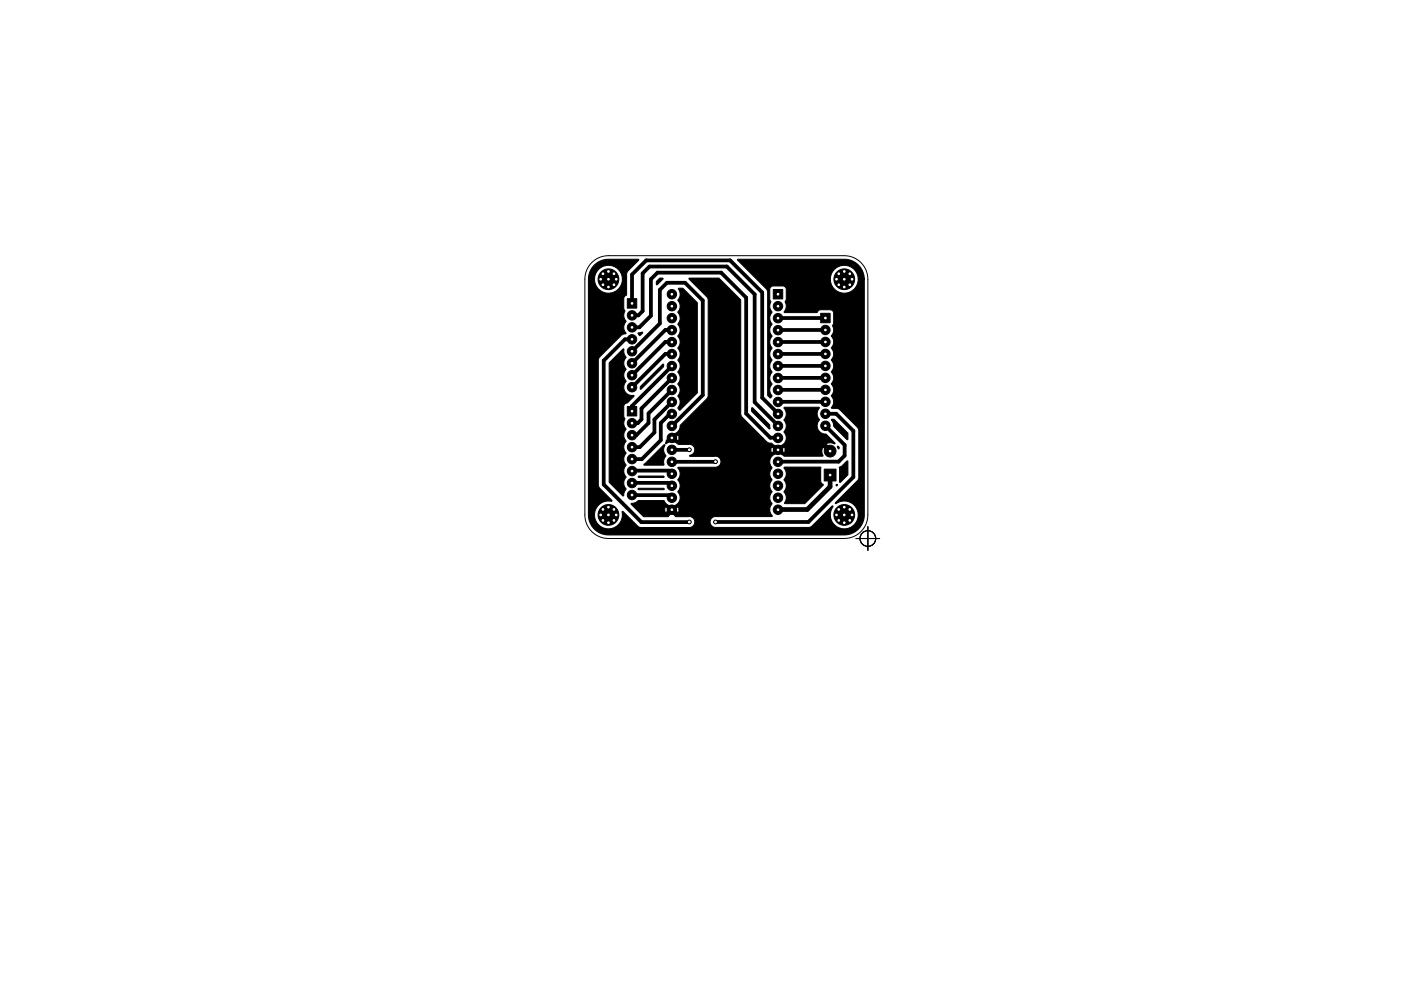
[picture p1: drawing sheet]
<svg xmlns="http://www.w3.org/2000/svg" width="297mm" height="210mm" viewBox="0 0 297 210" stroke-linecap="round" stroke-linejoin="round" font-family="sans-serif">
<g fill="none" stroke="#000" stroke-width=".21">
<path d="M125.5 55.7a5 5 0 0 1 3.5-1.5h50a5 5 0 0 1 5 5v50a5 5 0 0 1-5 5h-50a5 5 0 0 1-5-5v-50a5 5 0 0 1 1.5-3.5zM181.5 114.2h5M181.5 114.3h5M184 111.7v5.1"/>
<circle cx="184" cy="114.3" r="1.67"/>
<circle cx="184" cy="114.2" r="1.67"/>
</g>
<g fill="#000" stroke="#000" stroke-width=".21">
<path d="M139.8 59h.7l.1 .1-1.4 1.3v-.6zM126.1 56.1a4.3 4.3 0 0 1 2.9-1.1l6.4 .1-2.4 2.5-.1 .4v1.2l-.9-.1a2.96 2.96 0 0 0-4.5-2.4 2.96 2.96 0 0 0-.1 5.1 2.96 2.96 0 0 0 4.5-2.3l.1-.3h.9v3.4l-.5 .3-.1 .4v2.1l.2 .6a1.81 1.81 0 0 0 .2 2.1 2.04 2.04 0 0 0 0 2.7l-1 .4-4.6 4.5-.3 .8v26.4l.4 .7 2.5 2.5-.1 .3a2.97 2.97 0 0 0-2.4 .5l-.7 .7-.4 1.3 .1 1.2 .5 1a2.98 2.98 0 0 0 3.6 .8 2.98 2.98 0 0 0 1.6-3.4h.2l3.1 3.1 .6 .3h10.4l.8-.4 .3-.5v-.5l-.6-.8-.5-.1h-2.9l-.8-.8-.9 .8h-5.1l-2.7-2.7 .9-.3 .7-.4h5.4a1.84 1.84 0 0 0 1.4 1.1l.3 .2 .4-.2a1.8 1.8 0 0 0 .8-3 1.88 1.88 0 0 0 0-2.5 1.93 1.93 0 0 0 0-2.6l8-.1 .7-.3a1.16 1.16 0 0 0 .3-1.4 1.16 1.16 0 0 0-1.3-.6h-5.1l-.1-.2 .7-.3 .4-.7-.1-.8-.5-.4-.5-.1h-2.4l-1.3-.8-1.4 .6 .2-.7 1.4-1.3a1.75 1.75 0 0 0 1.5-1.8l5.7-5.7 .3-.7-.1-20.4-.3-.5-3.7-3.9 6.3-.1 4.7 4.7v24.3l.3 .5 4.3 4.4h-17.7l-.2-.7-.7 .7 .7 .7 .2-.7h17.7l1.2 1 .7 .1 1.3 .8 .3-.2a1.8 1.8 0 0 0 1.4-1.1 1.8 1.8 0 0 0-.4-1.9 1.88 1.88 0 0 0 0-2.5 1.88 1.88 0 0 0 0-2.6l.2-.1h7.2l.1 .1a1.82 1.82 0 0 0-.1 2.3l.1 .3-.4 .7v.9a1.76 1.76 0 0 0 1.1 1.3l.8 .1 1.8 1.9v.2a2.08 2.08 0 0 0-1.9 0l1.5 1.5-.6 .6-1.5-1.5-.2 .6h-7.8l-.2-.7-.7 .7h-1.3l-.7-.7-.1 .5 .1 .9 .7-.7h1.3l.7 .7 .2-.7h7.8v.7l.2 .6-.1 .1h-8.1l-1.3-.7a2.21 2.21 0 0 0-1.8 1.6l.1 .9 .4 .6a2.16 2.16 0 0 0 0 2.7 2.04 2.04 0 0 0 0 2.5 2.04 2.04 0 0 0 0 2.6l-.4 .6-.1 .5h-19.2l-.2-.7-.7 .7h-1.3l-.7-.7-.2 .7 .2 .7 .7-.7h1.3l.7 .7 .2-.7h19.2l.5 1.5h-12.1l-.8 .5-.2 .4v.5l.3 .6 .7 .3h19.9l.7-.3 4.3-4.3 .1 .2-.5 1.1v.8l.2 1 .4 .7a2.98 2.98 0 0 0 4.1 .4 2.98 2.98 0 0 0 .5-4.2 2.98 2.98 0 0 0-4.2-.5v-.1l4.9-5.1 .1-10.2-.3-.8-3.7-3.7-.6-.2-1.1-.1-.1-.1a1.87 1.87 0 0 0 0-2.5 1.87 1.87 0 0 0 0-2.6 1.87 1.87 0 0 0 0-2.5 1.87 1.87 0 0 0 0-2.6 1.87 1.87 0 0 0 0-2.5 1.87 1.87 0 0 0 0-2.5 2.02 2.02 0 0 0 .2-2.3l.3-.5-.1-2.2-.2-.4-.3-.2h-2.4l-.6 .6h-6.8l-.2-.1a2.21 2.21 0 0 0 .3-2.3l.2-.4v-2.1l-.2-.4-.4-.3h-2.2l-.4 .1-.3 .5v2.2l.2 .5a2.08 2.08 0 0 0 .3 2.3 2.07 2.07 0 0 0 0 2.6 2.04 2.04 0 0 0 0 2.5 2.04 2.04 0 0 0 0 2.5 2.04 2.04 0 0 0 0 2.6 2.04 2.04 0 0 0 0 2.5 2.04 2.04 0 0 0 0 2.6 2.04 2.04 0 0 0 0 2.5l-.4 .3-.5-.5-.1-22.1-.3-.5-6-6.2 22.6-.1a4.2 4.2 0 0 1 4.2 4.2l-1.2-.1a2.96 2.96 0 0 0-4.5-2.4 2.96 2.96 0 0 0-.1 5 2.96 2.96 0 0 0 4.5-2.2l.1-.3h1.2l.1 50-.2 1.2a4.3 4.3 0 0 1-4.2 3.1h-49.9a4.2 4.2 0 0 1-4.2-4.3v-50l.4-1.8zM132.1 74h.1a2.09 2.09 0 0 0 .5 1.7l-.3 .6a1.74 1.74 0 0 0 .2 1.8l.1 .2a2.13 2.13 0 0 0 0 2.7 1.75 1.75 0 0 0-.2 2 1.75 1.75 0 0 0 1.8 .9l.1 .2-1.4 1.4-.5 .2-.2 .2v2.4l.1 .7a1.74 1.74 0 0 0 .2 1.8l.1 .2a2.21 2.21 0 0 0 0 2.7l-.2 .4a1.74 1.74 0 0 0 .1 1.8l.1 .2a1.89 1.89 0 0 0 0 2.5l-.2 .5a1.74 1.74 0 0 0 0 1.7l.2 .4a1.89 1.89 0 0 0 0 2.5l-.6 1.5-2.9-2.9v-25.3zM133 63.4h2v2h-2zM135.3 70.6l.9-.1 .1 .1-.6 .6-.4-.4zM140.5 77.3h.2v.5l-4.9 4.8v-.6zM143.9 61.2h.9l3.1 3.1v19l-3.7 3.7-.5-.4a2.22 2.22 0 0 0 0-2.7 1.87 1.87 0 0 0 0-2.5 1.88 1.88 0 0 0 0-2.5 1.88 1.88 0 0 0 0-2.5 1.88 1.88 0 0 0 0-2.6 1.87 1.87 0 0 0 0-2.5 1.88 1.88 0 0 0 0-2.6 1.88 1.88 0 0 0 0-2.5 1.87 1.87 0 0 0 0-2.5 1.93 1.93 0 0 0 .1-2.5zM164 61.4h2v2h-2zM174 66.5h2v2h-2zM133 86.2h2v2h-2zM136.6 98.5l4.2-4.1h.2a1.82 1.82 0 0 0 .1 2.1l.1 .2a2.12 2.12 0 0 0-.5 1.6v.4h-4.1zM159.4 86.5h.2l3.6 3.6 .1 .9h-.2l-3.7-3.7z"/>
<path d="M166.3 99.1h7.7v3.1l.6 .7-4 3.9h-4.3a2.29 2.29 0 0 0-.1-2.6 1.85 1.85 0 0 0 0-2.4 1.88 1.88 0 0 0 0-2.6zM176.3 89h.6l2.9 2.9v1.4h-.2l-2.8-2.8zM177.5 94.7l.4 .2-.1 .4-.1-.1zM178 99.1l.6-.3 1-1h.2v2.9l-1.7 1.7zM135.3 103.7l5.4-.1 .1 .2-.1 .1h-5.3zM135.4 101h5.3l.1 .2-.1 .1h-5.3zM174.8 99.5h2.5v2.5h-2.5z"/>
<circle cx="127.4" cy="59.2" r=".35"/>
<circle cx="127.8" cy="58.1" r=".35"/>
<circle cx="129" cy="59.2" r="2.2"/>
<circle cx="129" cy="57.6" r=".35"/>
<circle cx="130.2" cy="58.1" r=".35"/>
<circle cx="130.7" cy="59.2" r=".35"/>
<circle cx="177.4" cy="59.2" r=".35"/>
<circle cx="177.8" cy="58.1" r=".35"/>
<circle cx="179" cy="57.6" r=".35"/>
<circle cx="179" cy="59.2" r="2.2"/>
<circle cx="180.2" cy="58.1" r=".35"/>
<circle cx="180.7" cy="59.2" r=".35"/>
<circle cx="127.8" cy="60.4" r=".35"/>
<circle cx="129" cy="60.9" r=".35"/>
<circle cx="130.2" cy="60.4" r=".35"/>
<circle cx="134" cy="74.5" r="1"/>
<circle cx="134" cy="72" r="1"/>
<circle cx="134" cy="66.9" r="1"/>
<circle cx="134" cy="79.6" r="1"/>
<circle cx="134" cy="77.1" r="1"/>
<circle cx="134" cy="69.5" r="1"/>
<circle cx="142.5" cy="70" r="1"/>
<circle cx="142.5" cy="67.5" r="1"/>
<circle cx="142.5" cy="72.6" r="1"/>
<circle cx="142.5" cy="77.7" r="1"/>
<circle cx="142.5" cy="75.1" r="1"/>
<circle cx="142.5" cy="62.4" r="1"/>
<circle cx="142.5" cy="65" r="1"/>
<circle cx="165" cy="75.1" r="1"/>
<circle cx="165" cy="67.5" r="1"/>
<circle cx="165" cy="70" r="1"/>
<circle cx="165" cy="72.6" r="1"/>
<circle cx="165" cy="65" r="1"/>
<circle cx="165" cy="77.7" r="1"/>
<circle cx="175" cy="75.1" r="1"/>
<circle cx="175" cy="70" r="1"/>
<circle cx="175" cy="77.6" r="1"/>
<circle cx="175" cy="72.6" r="1"/>
<circle cx="177.8" cy="60.4" r=".35"/>
<circle cx="179" cy="60.9" r=".35"/>
<circle cx="180.2" cy="60.4" r=".35"/>
<circle cx="134" cy="89.8" r="1"/>
<circle cx="134" cy="92.3" r="1"/>
<circle cx="134" cy="94.9" r="1"/>
<circle cx="134" cy="97.4" r="1"/>
<circle cx="134" cy="99.9" r="1"/>
<circle cx="134" cy="82.2" r="1"/>
<circle cx="142.5" cy="82.7" r="1"/>
<circle cx="142.5" cy="92.9" r="1"/>
<circle cx="142.5" cy="80.2" r="1"/>
<circle cx="142.5" cy="90.4" r="1"/>
<circle cx="142.5" cy="87.8" r="1"/>
<circle cx="142.5" cy="98" r="1"/>
<circle cx="142.5" cy="95.4" r="1"/>
<circle cx="142.5" cy="85.3" r="1"/>
<circle cx="146.2" cy="95.4" r=".4"/>
<circle cx="151.7" cy="97.9" r=".4"/>
<circle cx="165" cy="85.3" r="1"/>
<circle cx="165" cy="87.8" r="1"/>
<circle cx="165" cy="92.9" r="1"/>
<circle cx="165" cy="98" r="1"/>
<circle cx="165" cy="82.7" r="1"/>
<circle cx="165" cy="80.2" r="1"/>
<circle cx="165" cy="90.4" r="1"/>
<circle cx="165" cy="95.4" r="1"/>
<circle cx="175" cy="80.2" r="1"/>
<circle cx="175" cy="85.3" r="1"/>
<circle cx="175" cy="90.3" r="1"/>
<circle cx="175" cy="82.7" r="1"/>
<circle cx="175" cy="87.8" r="1"/>
<circle cx="176" cy="95.7" r="1.25"/>
<circle cx="127.4" cy="109.2" r=".35"/>
<circle cx="127.8" cy="108.1" r=".35"/>
<circle cx="127.8" cy="110.4" r=".35"/>
<circle cx="129" cy="109.2" r="2.2"/>
<circle cx="129" cy="110.9" r=".35"/>
<circle cx="129" cy="107.6" r=".35"/>
<circle cx="130.2" cy="108.1" r=".35"/>
<circle cx="130.2" cy="110.4" r=".35"/>
<circle cx="130.7" cy="109.2" r=".35"/>
<circle cx="134" cy="105" r="1"/>
<circle cx="134" cy="102.5" r="1"/>
<circle cx="142.5" cy="100.5" r="1"/>
<circle cx="142.5" cy="103.1" r="1"/>
<circle cx="142.5" cy="108.1" r="1"/>
<circle cx="142.5" cy="105.6" r="1"/>
<circle cx="146.2" cy="110.7" r=".4"/>
<circle cx="151.7" cy="110.7" r=".4"/>
<circle cx="165" cy="108.1" r="1"/>
<circle cx="165" cy="103.1" r="1"/>
<circle cx="165" cy="100.5" r="1"/>
<circle cx="165" cy="105.6" r="1"/>
<circle cx="177.4" cy="109.2" r=".35"/>
<circle cx="177.4" cy="102.9" r=".15"/>
<circle cx="177.8" cy="110.4" r=".35"/>
<circle cx="177.8" cy="108.1" r=".35"/>
<circle cx="179" cy="110.9" r=".35"/>
<circle cx="179" cy="107.6" r=".35"/>
<circle cx="179" cy="109.2" r="2.2"/>
<circle cx="180.2" cy="108.1" r=".35"/>
<circle cx="180.2" cy="110.4" r=".35"/>
<circle cx="180.7" cy="109.2" r=".35"/>
</g>
<g fill="none" stroke="#000" stroke-width=".8">
<path d="M134 64.4v-6.2l3-3h17.8l6.8 6.8v22.4l3.4 3.4M134 74.5l5.9-5.9v-7.1l1.5-1.5h3.9l3.7 3.7v20.1l-6.5 6.5M134 72h-1.5l-4.5 4.5v26.3l8 8 10.2-.1M134 69.5h1.5l2.5-2.5v-7.8l1.4-1.4h13.5l5.3 5.3v24.6l5.1 5.2h1.7M134 66.9h1.3l1-.9v-8l1.4-1.5h16.4l5.9 5.9v22.9l5 5M142.5 77.6l-8.5 8.5v1.1M142.5 70h-1.4l-7.1 7.1M142.5 72.5h-1.4l-7.1 7.1M142.5 75.1h-1.4l-7.1 7.1M165 77.6h.1M165 75.1h.1M165 72.5v.1"/>
<path d="M165 70h.1M165 67.5h.1M165 70h10M165 72.6h10M165 75.1h10M165 77.6h10M165 67.5h10M134 99.9l7.9-.1 .6 .7M142.5 87.8h-.4l-2 1.9v3.7l-4 4h-2.1M142.5 85.2l-3.7 3.8v2.7l-3.2 3.2h-1.6M142.5 82.7l-5 5v2l-2.6 2.6h-.9M142.5 80.2l-6.5 6.5v2.3l-.8 .8h-1.2"/>
<path d="M146.2 95.4h-3.7M151.7 98h-9.2M165 85.2v.1M165 82.7h.1M165 80.2h10M165 85.3h10M165 82.7h10M175 87.8h2.3l3.6 3.6v9.8l-9.5 9.5h-19.7M175 90.3l4.1 4.1v2.3l-1.3 1.2h-12.8M134 105h8l.5 .6M134 102.5l7.9-.1 .6 .6"/>
</g>
<path d="M176 100.8v2.4l-4.9 4.9h-6.1" fill="none" stroke="#000" stroke-width="1"/>
<g fill="#fff" stroke="#fff" stroke-width=".21">
<circle cx="146.2" cy="95.4" r=".18"/>
<circle cx="146.2" cy="110.7" r=".18"/>
<circle cx="151.7" cy="110.7" r=".18"/>
<circle cx="151.7" cy="97.9" r=".17"/>
<circle cx="175" cy="87.8" r=".18"/>
<circle cx="175" cy="90.3" r=".18"/>
<circle cx="175" cy="67.5" r=".18"/>
<circle cx="175" cy="70" r=".18"/>
<circle cx="175" cy="72.6" r=".18"/>
<circle cx="175" cy="75.1" r=".18"/>
<circle cx="175" cy="77.6" r=".18"/>
<circle cx="175" cy="80.2" r=".18"/>
<circle cx="175" cy="82.7" r=".18"/>
<circle cx="175" cy="85.3" r=".18"/>
<circle cx="180.2" cy="60.4" r=".17"/>
<circle cx="180.2" cy="58.1" r=".17"/>
<circle cx="177.8" cy="58.1" r=".17"/>
<circle cx="179" cy="59.2" r=".18"/>
<circle cx="179" cy="57.6" r=".18"/>
<circle cx="180.7" cy="59.2" r=".18"/>
<circle cx="179" cy="60.9" r=".17"/>
<circle cx="177.4" cy="59.2" r=".18"/>
<circle cx="177.8" cy="60.4" r=".17"/>
<circle cx="130.2" cy="110.4" r=".17"/>
<circle cx="130.7" cy="109.2" r=".17"/>
<circle cx="127.4" cy="109.2" r=".17"/>
<circle cx="130.2" cy="108.1" r=".18"/>
<circle cx="127.8" cy="108.1" r=".18"/>
<circle cx="129" cy="109.2" r=".17"/>
<circle cx="129" cy="107.6" r=".17"/>
<circle cx="129" cy="110.9" r=".17"/>
<circle cx="127.8" cy="110.4" r=".17"/>
<circle cx="176" cy="100.8" r=".17"/>
<circle cx="176" cy="95.7" r=".17"/>
<circle cx="165" cy="62.4" r=".18"/>
<circle cx="165" cy="65" r=".18"/>
<circle cx="165" cy="67.5" r=".18"/>
<circle cx="165" cy="70" r=".18"/>
<circle cx="165" cy="72.6" r=".18"/>
<circle cx="165" cy="75.1" r=".18"/>
<circle cx="165" cy="77.7" r=".18"/>
<circle cx="165" cy="80.2" r=".18"/>
<circle cx="165" cy="82.7" r=".18"/>
<circle cx="165" cy="85.3" r=".18"/>
<circle cx="165" cy="87.8" r=".18"/>
<circle cx="165" cy="90.4" r=".18"/>
<circle cx="165" cy="92.9" r=".18"/>
<circle cx="165" cy="95.4" r=".18"/>
<circle cx="165" cy="98" r=".18"/>
<circle cx="165" cy="100.5" r=".18"/>
<circle cx="165" cy="103.1" r=".18"/>
<circle cx="165" cy="105.6" r=".18"/>
<circle cx="165" cy="108.1" r=".18"/>
<circle cx="142.5" cy="108.1" r=".18"/>
<circle cx="142.5" cy="105.6" r=".18"/>
<circle cx="142.5" cy="103.1" r=".18"/>
<circle cx="142.5" cy="100.5" r=".18"/>
<circle cx="142.5" cy="98" r=".18"/>
<circle cx="142.5" cy="95.4" r=".18"/>
<circle cx="142.5" cy="92.9" r=".18"/>
<circle cx="142.5" cy="90.4" r=".18"/>
<circle cx="142.5" cy="87.8" r=".18"/>
<circle cx="142.5" cy="85.3" r=".18"/>
<circle cx="142.5" cy="82.7" r=".18"/>
<circle cx="142.5" cy="80.2" r=".18"/>
<circle cx="142.5" cy="77.7" r=".18"/>
<circle cx="142.5" cy="75.1" r=".18"/>
<circle cx="142.5" cy="72.6" r=".18"/>
<circle cx="142.5" cy="70" r=".18"/>
<circle cx="142.5" cy="67.5" r=".18"/>
<circle cx="142.5" cy="65" r=".18"/>
<circle cx="142.5" cy="62.4" r=".18"/>
<circle cx="129" cy="57.6" r=".18"/>
<circle cx="130.7" cy="59.2" r=".18"/>
<circle cx="130.2" cy="60.4" r=".17"/>
<circle cx="129" cy="59.2" r=".18"/>
<circle cx="127.8" cy="58.1" r=".17"/>
<circle cx="127.4" cy="59.2" r=".18"/>
<circle cx="130.2" cy="58.1" r=".17"/>
<circle cx="129" cy="60.9" r=".17"/>
<circle cx="127.8" cy="60.4" r=".17"/>
<circle cx="134" cy="92.3" r=".17"/>
<circle cx="134" cy="94.9" r=".17"/>
<circle cx="134" cy="97.4" r=".17"/>
<circle cx="134" cy="99.9" r=".17"/>
<circle cx="134" cy="102.5" r=".17"/>
<circle cx="134" cy="105" r=".17"/>
<circle cx="134" cy="87.2" r=".17"/>
<circle cx="134" cy="89.8" r=".17"/>
<circle cx="177.4" cy="109.2" r=".17"/>
<circle cx="177.8" cy="110.4" r=".17"/>
<circle cx="180.7" cy="109.2" r=".17"/>
<circle cx="179" cy="107.6" r=".17"/>
<circle cx="180.2" cy="108.1" r=".17"/>
<circle cx="179" cy="110.9" r=".17"/>
<circle cx="180.2" cy="110.4" r=".17"/>
<circle cx="177.8" cy="108.1" r=".18"/>
<circle cx="179" cy="109.2" r=".17"/>
<circle cx="134" cy="77.1" r=".17"/>
<circle cx="134" cy="79.6" r=".17"/>
<circle cx="134" cy="82.2" r=".17"/>
<circle cx="134" cy="74.5" r=".17"/>
<circle cx="134" cy="72" r=".17"/>
<circle cx="134" cy="64.4" r=".17"/>
<circle cx="134" cy="66.9" r=".17"/>
<circle cx="134" cy="69.5" r=".17"/>
</g>
</svg>
